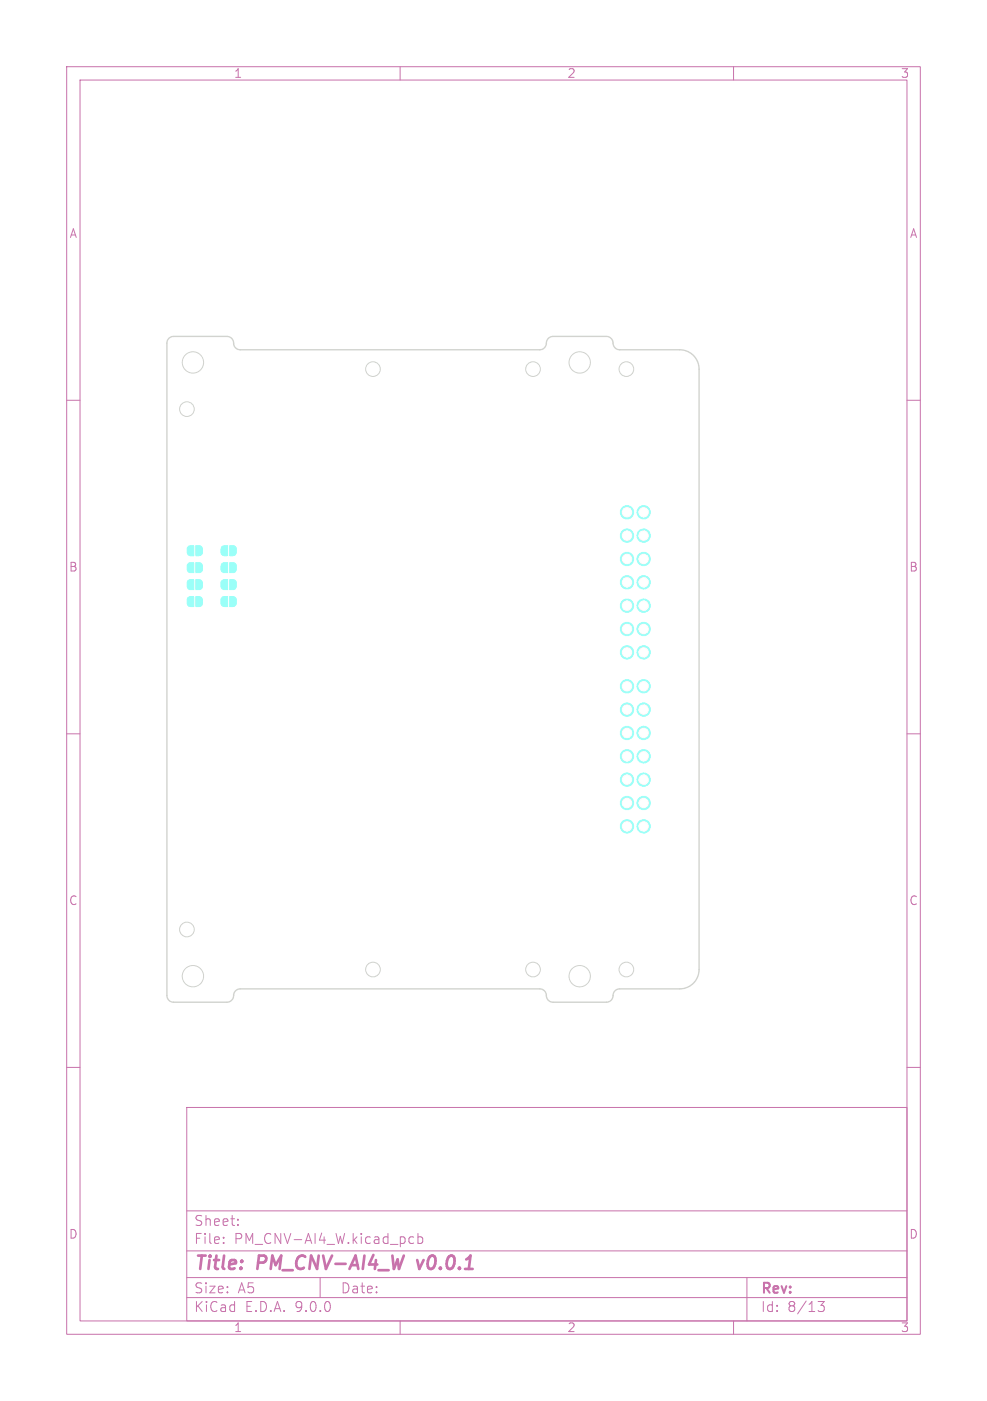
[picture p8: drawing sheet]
<svg xmlns="http://www.w3.org/2000/svg" width="148mm" height="210mm" viewBox="0 0 148 210" stroke-linecap="round" stroke-linejoin="round" font-family="sans-serif">
<defs><g id="words">
<g font-size="2.8" fill="#c872ab">
<text x="29" y="190.9">Title:</text>
<text x="38.7" y="190.9">PM_CNV-AI4_W</text>
<text x="63.5" y="190.9">v0.0.1</text>
</g>
<g font-size="2.1" fill="#c872ab">
<text x="29" y="184">Sheet:</text>
<text x="29" y="186.7">File:</text>
<text x="35.1" y="186.7">PM_CNV-AI4_W.kicad_pcb</text>
<text x="29" y="196.9">KiCad</text>
<text x="29" y="194.1">Size:</text>
<text x="35.7" y="194.1">A5</text>
<text x="36.7" y="196.9">E.D.A.</text>
<text x="44.3" y="196.9">9.0.0</text>
<text x="51" y="194.1">Date:</text>
<text x="114" y="194.3">Rev:</text>
<text x="114" y="196.9">Id:</text>
<text x="118.1" y="196.9">8/13</text>
</g>
<g font-size="1.8" fill="#c872ab">
<text x="35" y="11.9">1</text>
<text x="85" y="11.9">2</text>
<text x="135" y="11.9">3</text>
<text x="10.3" y="35.9">A</text>
<text x="136.4" y="35.9">A</text>
<text x="10.3" y="85.9">B</text>
<text x="136.3" y="85.9">B</text>
<text x="10.3" y="135.9">C</text>
<text x="136.3" y="135.9">C</text>
<text x="10.3" y="185.9">D</text>
<text x="136.3" y="185.9">D</text>
<text x="35" y="199.9">1</text>
<text x="85" y="199.9">2</text>
<text x="135" y="199.9">3</text>
</g>
</g></defs>
<g fill="none" stroke="#c872ab" stroke-width=".15">
<path d="M10 10h128v190h-128zM12 12h124v186h-124zM60 10v2M110 10v2M10 60h2M136 60h2M10 110h2M136 110h2M10 160h2M28 166h108v32h-108zM136 160h2M28 194.5h108"/>
<path d="M28 191.5h108M28 187.5h108M28 181.5h108M33.5 186.3v.1M33.5 185.5v.1M35.7 183.6v.1M35.7 182.8v.1M48 191.5v3M60 198v2M61.4 186.3l.2 .1 .4-.1M62 185.5l-.4-.1-.2 .1M62.7 185.5l.4-.1 .3 .3v.4l-.2 .2h-.5"/>
<path d="M62.7 184.9v1.5M110 198v2M112 191.5v6.5M122.7 195.1h.9l-.5 .6a.41 .41 0 0 1 .5 .3v.3l-.1 .2h-.8"/>
</g>
<path d="M62.6 188.9l.3 1.3" fill="none" stroke="#c872ab" stroke-width=".4"/>
<g fill="#9afff8" stroke="#9afff8" stroke-width=".15">
<path d="M33.2 89.6l.4-.2h.5v1.5h-.5l-.4-.2-.1-.3z"/>
<path d="M34.4 89.4l.7 .1 .3 .2v.8l-.3 .4h-.7z"/>
<path d="M33.2 82l.4-.2h.5v1.5h-.5l-.4-.2-.1-.3z"/>
<path d="M34.4 81.8h.7l.3 .3v.8l-.3 .4h-.7z"/>
<path d="M29.4 84.3l.7 .1 .2 .2 .1 .8-.3 .4h-.7z"/>
<path d="M28.2 84.5l.3-.2h.6v1.5h-.6l-.3-.2-.1-.3z"/>
<path d="M29.4 89.4l.7 .1 .2 .2 .1 .8-.3 .4h-.7z"/>
<path d="M28.2 89.6l.3-.2h.6v1.5h-.6l-.3-.2-.1-.3z"/>
<path d="M33.2 84.5l.4-.2h.5v1.5h-.5l-.4-.2-.1-.3z"/>
<path d="M34.4 84.3l.7 .1 .3 .2v.8l-.3 .4h-.7z"/>
<path d="M29.4 86.9h.7l.2 .3 .1 .7-.3 .4-.7 .1z"/>
<path d="M28.2 87.1l.3-.2h.6v1.5h-.6l-.3-.2-.1-.3z"/>
<path d="M29.4 81.8h.7l.2 .3 .1 .8-.3 .4h-.7z"/>
<path d="M28.2 82l.3-.2h.6v1.5h-.6l-.3-.2-.1-.3z"/>
<path d="M33.2 87.1l.4-.2h.5v1.5h-.5l-.4-.2-.1-.3z"/>
<path d="M34.4 86.9h.7l.3 .3v.7l-.3 .4-.7 .1z"/>
<circle cx="94" cy="97.8" r="1"/>
<circle cx="94" cy="94.3" r="1"/>
<circle cx="94" cy="90.8" r="1"/>
<circle cx="94" cy="87.3" r="1"/>
<circle cx="94" cy="83.8" r="1"/>
<circle cx="94" cy="80.3" r="1"/>
<circle cx="94" cy="76.8" r="1"/>
<circle cx="96.5" cy="97.8" r="1"/>
<circle cx="96.5" cy="94.3" r="1"/>
<circle cx="96.5" cy="90.8" r="1"/>
<circle cx="96.5" cy="87.3" r="1"/>
<circle cx="96.5" cy="83.8" r="1"/>
<circle cx="96.5" cy="80.3" r="1"/>
<circle cx="96.5" cy="76.8" r="1"/>
<circle cx="94" cy="123.9" r="1"/>
<circle cx="94" cy="120.4" r="1"/>
<circle cx="94" cy="116.9" r="1"/>
<circle cx="94" cy="113.4" r="1"/>
<circle cx="94" cy="109.9" r="1"/>
<circle cx="94" cy="106.4" r="1"/>
<circle cx="94" cy="102.9" r="1"/>
<circle cx="96.5" cy="123.9" r="1"/>
<circle cx="96.5" cy="120.4" r="1"/>
<circle cx="96.5" cy="116.9" r="1"/>
<circle cx="96.5" cy="113.4" r="1"/>
<circle cx="96.5" cy="109.9" r="1"/>
<circle cx="96.5" cy="106.4" r="1"/>
<circle cx="96.5" cy="102.9" r="1"/>
</g>
<path d="M25.3 50.7l.3-.2 .4-.1h8a1.16 1.16 0 0 1 1.1 1.4l.4 .4 .5 .2h44.9a1.16 1.16 0 0 0 1.1-1.3l.3-.4 .5-.3h8.1a1.16 1.16 0 0 1 1.1 1.4l.3 .4 .5 .2h9.1a2.9 2.9 0 0 1 2.9 2.9v90a2.9 2.9 0 0 1-2.9 2.9h-9a1.16 1.16 0 0 0-1 1.4l-.3 .4-.6 .2h-8.1a1.16 1.16 0 0 1-1-1.3l-.4-.5-.6-.2h-44.9a1.16 1.16 0 0 0-1 1.4l-.4 .4-.5 .2h-8.1a1 1 0 0 1-1-1v-97.8l.1-.4z" fill="none" stroke="#d0d2cd" stroke-width=".2"/>
<g fill="none" stroke="#d0d2cd" stroke-width=".15">
<circle cx="28.9" cy="54.3" r="1.6"/>
<circle cx="55.9" cy="55.3" r="1.1"/>
<circle cx="79.9" cy="55.3" r="1.1"/>
<circle cx="86.9" cy="54.3" r="1.6"/>
<circle cx="93.9" cy="55.3" r="1.1"/>
<circle cx="28" cy="61.3" r="1.1"/>
<circle cx="28" cy="139.3" r="1.1"/>
<circle cx="28.9" cy="146.3" r="1.6"/>
<circle cx="55.9" cy="145.3" r="1.1"/>
<circle cx="79.9" cy="145.3" r="1.1"/>
<circle cx="86.9" cy="146.3" r="1.6"/>
<circle cx="93.9" cy="145.3" r="1.1"/>
</g>
<g fill="#d0d2cd" stroke="#d0d2cd" stroke-width=".15">
<circle cx="94" cy="97.8" r=".7"/>
<circle cx="94" cy="94.3" r=".7"/>
<circle cx="94" cy="90.8" r=".7"/>
<circle cx="94" cy="87.3" r=".7"/>
<circle cx="94" cy="83.8" r=".7"/>
<circle cx="94" cy="80.3" r=".7"/>
<circle cx="94" cy="76.8" r=".7"/>
<circle cx="96.5" cy="97.8" r=".7"/>
<circle cx="96.5" cy="94.3" r=".7"/>
<circle cx="96.5" cy="90.8" r=".7"/>
<circle cx="96.5" cy="87.3" r=".7"/>
<circle cx="96.5" cy="83.8" r=".7"/>
<circle cx="96.5" cy="80.3" r=".7"/>
<circle cx="96.5" cy="76.8" r=".7"/>
<circle cx="94" cy="123.9" r=".7"/>
<circle cx="94" cy="120.4" r=".7"/>
<circle cx="94" cy="116.9" r=".7"/>
<circle cx="94" cy="113.4" r=".7"/>
<circle cx="94" cy="109.9" r=".7"/>
<circle cx="94" cy="106.4" r=".7"/>
<circle cx="94" cy="102.9" r=".7"/>
<circle cx="96.5" cy="123.9" r=".7"/>
<circle cx="96.5" cy="120.4" r=".7"/>
<circle cx="96.5" cy="116.9" r=".7"/>
<circle cx="96.5" cy="113.4" r=".7"/>
<circle cx="96.5" cy="109.9" r=".7"/>
<circle cx="96.5" cy="106.4" r=".7"/>
<circle cx="96.5" cy="102.9" r=".7"/>
</g>
<g fill="#fff" stroke="#fff" stroke-width=".15">
<circle cx="94" cy="97.8" r=".7"/>
<circle cx="94" cy="94.3" r=".7"/>
<circle cx="94" cy="90.8" r=".7"/>
<circle cx="94" cy="87.3" r=".7"/>
<circle cx="94" cy="83.8" r=".7"/>
<circle cx="94" cy="80.3" r=".7"/>
<circle cx="94" cy="76.8" r=".7"/>
<circle cx="96.5" cy="97.8" r=".7"/>
<circle cx="96.5" cy="94.3" r=".7"/>
<circle cx="96.5" cy="90.8" r=".7"/>
<circle cx="96.5" cy="87.3" r=".7"/>
<circle cx="96.5" cy="83.8" r=".7"/>
<circle cx="96.5" cy="80.3" r=".7"/>
<circle cx="96.5" cy="76.8" r=".7"/>
<circle cx="94" cy="123.9" r=".7"/>
<circle cx="94" cy="120.4" r=".7"/>
<circle cx="94" cy="116.9" r=".7"/>
<circle cx="94" cy="113.4" r=".7"/>
<circle cx="94" cy="109.9" r=".7"/>
<circle cx="94" cy="106.4" r=".7"/>
<circle cx="94" cy="102.9" r=".7"/>
<circle cx="96.5" cy="123.9" r=".7"/>
<circle cx="96.5" cy="120.4" r=".7"/>
<circle cx="96.5" cy="116.9" r=".7"/>
<circle cx="96.5" cy="113.4" r=".7"/>
<circle cx="96.5" cy="109.9" r=".7"/>
<circle cx="96.5" cy="106.4" r=".7"/>
<circle cx="96.5" cy="102.9" r=".7"/>
</g>
<use href="#words"/>
</svg>
